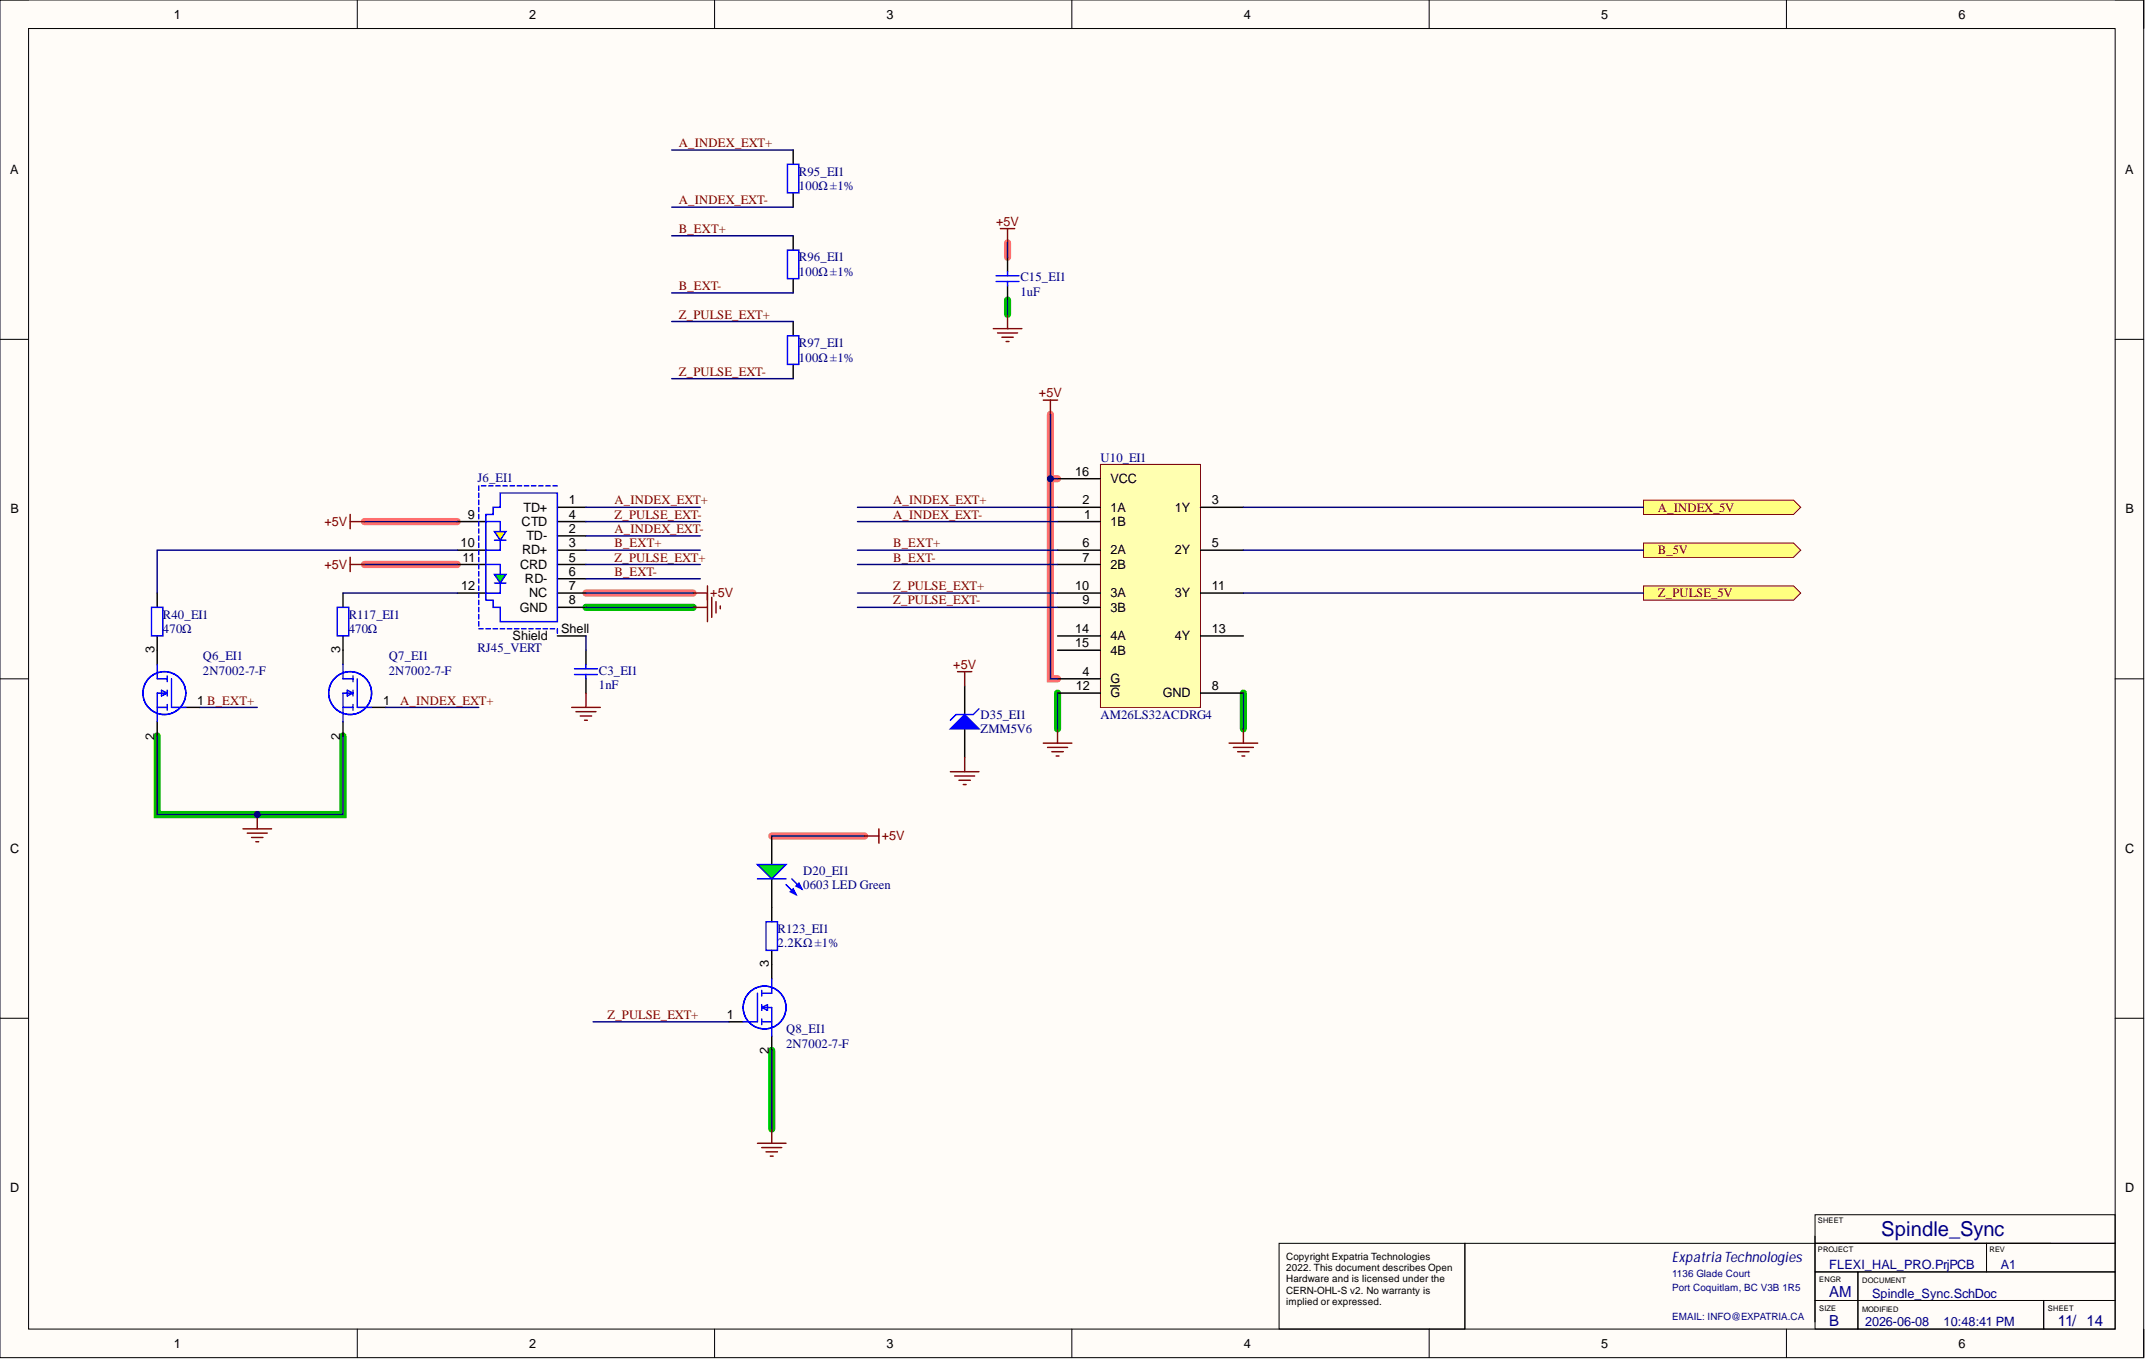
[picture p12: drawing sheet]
<svg xmlns="http://www.w3.org/2000/svg" width="381mm" height="241mm" viewBox="0 0 381 241" stroke-linecap="round" stroke-linejoin="round" font-family="sans-serif">
<defs><g id="words">
<text font-size="3.6" fill="#000080" x="334.2" y="219.5">Spindle_Sync</text>
<g font-size="2.7" fill="#000080">
<text x="324.9" y="230.3">AM</text>
<text x="324.9" y="235.4">B</text>
<text x="365.5" y="235.4">11/ 14</text>
</g>
<text font-size="2.6" fill="#000080" x="297" y="224.1">ExpatriaTechnologies</text>
<g font-size="2.3">
<text x="30.9" y="3.3">1</text>
<text x="94" y="3.3">2</text>
<text x="157.5" y="3.3">3</text>
<text x="220.9" y="3.3">4</text>
<text x="284.4" y="3.3">5</text>
<text x="347.9" y="3.3">6</text>
<text x="1.8" y="30.9">A</text>
<text x="377.5" y="30.9">A</text>
<text x="101" y="89.6">1</text>
<text x="191" y="84.5">16</text>
<text x="192.2" y="89.6">2</text>
<text x="197.2" y="85.8">VCC</text>
<text x="215.3" y="89.6">3</text>
<text x="1.9" y="91.2">B</text>
<text x="83.1" y="92.1">9</text>
<text x="92.7" y="93.4">CTD</text>
<text x="93" y="90.8">TD+</text>
<text x="93.5" y="95.9">TD-</text>
<text x="101" y="94.6">2</text>
<text x="101" y="92.1">4</text>
<text x="192.6" y="92.1">1</text>
<text x="197.2" y="93.4">1B</text>
<text x="197.2" y="90.8">1A</text>
<text x="208.7" y="90.8">1Y</text>
<text x="377.6" y="91.2">B</text>
<text x="81.8" y="97.2">10</text>
<text x="82.2" y="99.7">11</text>
<text x="92.4" y="101">CRD</text>
<text x="92.7" y="98.4">RD+</text>
<text x="101" y="97.2">3</text>
<text x="101" y="99.7">5</text>
<text x="192.2" y="97.2">6</text>
<text x="192.2" y="99.7">7</text>
<text x="197.2" y="98.4">2A</text>
<text x="197.2" y="101">2B</text>
<text x="208.7" y="98.4">2Y</text>
<text x="215.3" y="97.2">5</text>
<text x="81.9" y="104.8">12</text>
<text x="93.2" y="103.5">RD-</text>
<text x="94" y="106.1">NC</text>
<text x="101" y="102.3">6</text>
<text x="101" y="104.8">7</text>
<text x="101" y="107.3">8</text>
<text x="191" y="104.8">10</text>
<text x="192.2" y="107.3">9</text>
<text x="197.2" y="106.1">3A</text>
<text x="208.7" y="106.1">3Y</text>
<text x="215.3" y="104.8">11</text>
<text x="91" y="113.7">Shield</text>
<text x="92.3" y="108.6">GND</text>
<text x="99.7" y="112.4">Shell</text>
<text x="191" y="112.4">14</text>
<text x="197.2" y="108.6">3B</text>
<text x="197.2" y="113.7">4A</text>
<text x="208.7" y="113.7">4Y</text>
<text x="215.3" y="112.4">13</text>
<text x="191" y="114.9">15</text>
<text x="197.2" y="116.2">4B</text>
<text x="35" y="125.1">1 B_EXT+</text>
<text x="68" y="125.1">1</text>
<text x="191.1" y="122.6">12</text>
<text x="192.2" y="120">4</text>
<text x="197.2" y="121.3">G</text>
<text x="197.2" y="123.8">G</text>
<text x="206.5" y="123.8">GND</text>
<text x="215.3" y="122.6">8</text>
<text x="1.8" y="151.5">C</text>
<text x="377.5" y="151.5">C</text>
<text x="129.1" y="180.9">1</text>
<text x="1.8" y="211.7">D</text>
<text x="377.5" y="211.7">D</text>
<text x="30.9" y="239.3">1</text>
<text x="94" y="239.3">2</text>
<text x="157.5" y="239.3">3</text>
<text x="220.9" y="239.3">4</text>
<text x="284.4" y="239.3">5</text>
<text x="347.9" y="239.3">6</text>
</g>
<g font-size="2.3" fill="#800000">
<text x="120.6" y="26.1">A_INDEX_EXT+</text>
<text x="120.6" y="36.3">A_INDEX_EXT-</text>
<text x="120.6" y="41.4">B_EXT+</text>
<text x="176.9" y="40.1">+5V</text>
<text x="120.6" y="51.5">B_EXT-</text>
<text x="120.6" y="56.6">Z_PULSE_EXT+</text>
<text x="120.6" y="66.7">Z_PULSE_EXT-</text>
<text x="184.5" y="70.5">+5V</text>
<text x="109.2" y="89.6">A_INDEX_EXT+</text>
<text x="158.7" y="89.6">A_INDEX_EXT+</text>
<text x="57.6" y="93.4">+5V</text>
<text x="109.2" y="92.1">Z_PULSE_EXT-</text>
<text x="109.2" y="94.6">A_INDEX_EXT-</text>
<text x="158.7" y="92.1">A_INDEX_EXT-</text>
<text x="294.5" y="90.8">A_INDEX_5V</text>
<text x="57.6" y="101">+5V</text>
<text x="109.2" y="99.7">Z_PULSE_EXT+</text>
<text x="109.2" y="97.2">B_EXT+</text>
<text x="158.7" y="97.2">B_EXT+</text>
<text x="158.7" y="99.7">B_EXT-</text>
<text x="294.5" y="98.4">B_5V</text>
<text x="109.2" y="102.3">B_EXT-</text>
<text x="126.2" y="106.1">+5V</text>
<text x="158.7" y="104.8">Z_PULSE_EXT+</text>
<text x="158.7" y="107.3">Z_PULSE_EXT-</text>
<text x="294.5" y="106.1">Z_PULSE_5V</text>
<text x="169.3" y="118.8">+5V</text>
<text x="71.1" y="125.1">A_INDEX_EXT+</text>
<text x="156.6" y="149.2">+5V</text>
<text x="107.9" y="180.9">Z_PULSE_EXT+</text>
</g>
<g font-size="2.3" fill="#000080">
<text x="141.9" y="31.2">R95_EI1</text>
<text x="141.9" y="33.7">100Ω ±1%</text>
<text x="141.9" y="46.4">R96_EI1</text>
<text x="141.9" y="49">100Ω ±1%</text>
<text x="181.2" y="50">C15_EI1</text>
<text x="181.2" y="52.5">1uF</text>
<text x="141.9" y="61.7">R97_EI1</text>
<text x="141.9" y="64.2">100Ω ±1%</text>
<text x="195.5" y="82">U10_EI1</text>
<text x="84.8" y="85.5">J6_EI1</text>
<text x="28.9" y="112.4">470Ω</text>
<text x="28.9" y="109.9">R40_EI1</text>
<text x="61.9" y="112.4">470Ω</text>
<text x="61.9" y="109.9">R117_EI1</text>
<text x="36" y="117.2">Q6_EI1</text>
<text x="36" y="119.8">2N7002-7-F</text>
<text x="69" y="117.2">Q7_EI1</text>
<text x="69" y="119.8">2N7002-7-F</text>
<text x="84.8" y="115.7">RJ45_VERT</text>
<text x="106.4" y="119.8">C3_EI1</text>
<text x="106.4" y="122.3">1nF</text>
<text x="174.1" y="127.6">D35_EI1</text>
<text x="174.1" y="130.2">ZMM5V6</text>
<text x="195.5" y="127.6">AM26LS32ACDRG4</text>
<text x="142.7" y="155.3">D20_EI1</text>
<text x="142.7" y="157.8">0603 LED Green</text>
<text x="138.1" y="165.7">R123_EI1</text>
<text x="138.1" y="168.2">2.2KΩ ±1%</text>
<text x="139.6" y="183.5">Q8_EI1</text>
<text x="139.6" y="186">2N7002-7-F</text>
<text x="324.9" y="225.3">FLEXI_HAL_PRO.PrjPCB</text>
<text x="355.4" y="225.3">A1</text>
<text x="332.5" y="230.4">Spindle_Sync.SchDoc</text>
<text x="331.3" y="235.5">2026-06-08</text>
<text x="345.2" y="235.5">10:48:41 PM</text>
</g>
<g font-size="2.2">
<text x="27.4" y="116" transform="rotate(-90 27.4 116)">3</text>
<text x="60.4" y="116" transform="rotate(-90 60.4 116)">3</text>
<text x="27.4" y="131.4" transform="rotate(-90 27.4 131.4)">2</text>
<text x="60.4" y="131.4" transform="rotate(-90 60.4 131.4)">2</text>
<text x="136.6" y="171.8" transform="rotate(-90 136.6 171.8)">3</text>
<text x="136.6" y="187.2" transform="rotate(-90 136.6 187.2)">2</text>
</g>
<g font-size="1.8">
<text x="228.5" y="223.6">Copyright Expatria Technologies</text>
<text x="228.5" y="225.7">2022. This document describes Open</text>
<text x="228.5" y="227.7">Hardware and is licensed under the</text>
<text x="228.5" y="229.7">CERN-OHL-S v2. No warranty is</text>
<text x="228.5" y="231.8">implied or expressed.</text>
</g>
<g font-size="1.8" fill="#000080">
<text x="297" y="226.7">1136 Glade Court</text>
<text x="297" y="229.2">Port Coquitlam, BC V3B 1R5</text>
<text x="297" y="234.3">EMAIL: INFO@EXPATRIA.CA</text>
</g>
<g font-size="1.4">
<text x="322.9" y="217.2">SHEET</text>
<text x="322.9" y="222.3">PROJECT</text>
<text x="323.1" y="227.6">ENGR</text>
<text x="330.8" y="227.9">DOCUMENT</text>
<text x="353.4" y="222.3">REV</text>
<text x="323.1" y="232.7">SIZE</text>
<text x="330.8" y="232.9">MODIFIED</text>
<text x="363.8" y="232.7">SHEET</text>
</g>
</g></defs>
<path d="M0 0h380.8v241.1h-380.8z" fill-rule="evenodd" fill="#fffcf8"/>
<path d="M0 0h380.8v241.1h-380.8z" fill="none" stroke="#000" stroke-width=".18"/>
<path d="M5.1 5.1h370.6v230.9h-370.6z" fill-rule="evenodd" fill="#fffcf8"/>
<g fill="none" stroke="#000" stroke-width=".18">
<path d="M0 0h5.1M63.5 0v5.1M126.9 0v5.1M190.4 0v5.1M253.8 0v5.1M317.3 0v5.1M375.7 0h5.1v5.1M5.1 5.1h370.6v230.9h-370.6zM0 60.3h5.1M375.7 60.3h5.1M0 120.5h5.1M375.7 120.5h5.1"/>
<path d="M0 180.8h5.1M375.7 180.8h5.1M322.4 215.7h53.3v5.1h-53.3zM322.4 219.5v15.2M63.5 236v5.1M126.9 236v5.1M190.4 236v5.1M227.2 220.8h33v15.2h-33zM253.8 236v5.1M317.3 236v5.1M322.4 230.9h7.6v5.1h-7.6zM322.4 225.8h7.6v5.1h-7.6z"/>
<path d="M322.4 220.8h30.5v5h-30.5zM330 230.9h33v5.1h-33zM330 225.8h45.7v5.1h-45.7zM352.9 220.8h22.8v5h-22.8zM363 230.9h12.7v5.1h-12.7zM364.3 220.8h-104.1v15.2M380.8 236v5.1"/>
</g>
<path d="M179 53.3v2.5M104.1 107.8h19M27.9 130.7v13.9h33v-13.9M187.8 123.1v6.3M220.8 123.1v6.3M137.1 186.5v14" fill="none" stroke="#00be00" stroke-width="1.3"/>
<path d="M179 43.1v2.6M186.6 73.6v11.4h1.2M64.7 92.6h16.5M186.6 85v35.5h1.2M64.7 100.2h16.5M104.1 105.3h19M137.1 148.4h16.5" fill="none" stroke="#ff6e6e" stroke-width="1.3"/>
<g fill="none" stroke="#800000" stroke-width=".26">
<path d="M176.4 58.4h5.1M177.2 59.1h3.5M177.7 40.6h2.5M177.9 59.9h2.1M179 40.6v2.5M179 55.8v2.6M178.7 60.6h.5M185.3 71h2.5M186.6 71v2.6M218.3 131.9h5.1M219.1 132.7h3.5M219.8 133.5h2.1"/>
<path d="M220.6 134.2h.5M220.8 129.4v2.5"/>
</g>
<path d="M179 45.7v2.5M179 50.7v2.6" fill="none" stroke="#000" stroke-width=".26"/>
<path d="M176.9 49h4.1M176.9 50h4.1M179 48.2v.8M179 50v.7" fill="none" stroke="#00f" stroke-width=".26"/>
<path d="M291.9 88.8h26.7l1.2 1.3-1.2 1.2h-26.7z" fill-rule="evenodd" fill="#ffff80"/>
<path d="M291.9 88.8h26.7l1.2 1.3-1.2 1.2h-26.7z" fill="none" stroke="#800000" stroke-width=".18"/>
<path d="M291.9 104h26.7l1.2 1.3-1.2 1.3h-26.7z" fill-rule="evenodd" fill="#ffff80"/>
<path d="M291.9 104h26.7l1.2 1.3-1.2 1.3h-26.7z" fill="none" stroke="#800000" stroke-width=".18"/>
<path d="M195.5 82.5h17.7v43.1h-17.7z" fill-rule="evenodd" fill="#ffffb0"/>
<path d="M195.5 82.5h17.7v43.1h-17.7z" fill="none" stroke="#800000" stroke-width=".18"/>
<g fill="none" stroke="#000" stroke-width=".26">
<path d="M187.8 92.6h7.7M187.8 90.1h7.7M187.8 97.7h7.7M187.8 85h7.7M213.2 90.1h7.6M213.2 97.7h7.6M187.8 100.2h7.7M187.8 107.8h7.7M187.8 105.3h7.7M187.8 112.9h7.7M187.8 115.5h7.7M213.2 105.3h7.6"/>
<path d="M213.2 112.9h7.6M187.8 120.5h7.7M187.8 123.1h7.7M197.2 121.8h1.7M213.2 123.1h7.6"/>
</g>
<path d="M185.3 131.9h5.1M186.1 132.7h3.5M186.8 133.5h2.1M187.6 134.2h.5M187.8 129.4v2.5" fill="none" stroke="#800000" stroke-width=".26"/>
<path d="M291.9 96.4h26.7l1.2 1.3-1.2 1.3h-26.7z" fill-rule="evenodd" fill="#ffff80"/>
<path d="M291.9 96.4h26.7l1.2 1.3-1.2 1.3h-26.7z" fill="none" stroke="#800000" stroke-width=".18"/>
<path d="M171.3 121.8v5.1M171.3 129.4v5.1" fill="none" stroke="#000" stroke-width=".26"/>
<path d="M168.8 129.4l2.5-2.5 2.6 2.5z" fill="#00f"/>
<g fill="none" stroke="#00f" stroke-width=".26">
<path d="M139.9 29.2h2v5h-2zM139.9 44.4h2v5.1h-2zM139.9 59.6h2v5.1h-2zM85 86.3v.8M85 87.5v.8M85 88.8v.8M85 90.1v.8M85 91.3v.8M85 92.6v.8M85 93.9v.8M85 95.2v.7M85 96.4v.8"/>
<path d="M85 97.7v.8M85 99v.8M85.5 86.3h.8M86.3 92.6h2.5v1.8M86.8 86.3h.8M88.1 86.3h.7M88.8 87.5h10.2v22.9h-10.2v-2.6h-1.2v-1.2h-1.3v-15.3h1.3v-1.2h1.2zM88.8 95.9v1.8h-2.5M89.3 86.3h.8M90.6 86.3h.8M91.9 86.3h.8M93.1 86.3h.8"/>
<path d="M94.4 86.3h.8M95.7 86.3h.8M96.9 86.3h.8M98.2 86.3h.8M85 100.2v.8M85 101.5v.8M85 102.8v.8M85 104v.8M85 105.3v.8M85 106.6v.8M85 107.8v.8M85 109.1v.8"/>
<path d="M85 110.4v.8M85 111.6h.8M86.3 111.6h.8M87.6 111.6h.8M88.8 111.6h.8M90.1 111.6h.8M91.4 111.6h.8M92.7 111.6h.7M93.9 111.6h.8M95.2 111.6h.8M96.5 111.6h.8M97.7 111.6h.8"/>
<path d="M99 111.6v.8M168.8 129.4l2.5-2.5 2.6 2.5zM173.9 125.9l-1 1h-3.1l-1 1"/>
</g>
<path d="M170.1 119.3h2.5M171.3 119.3v2.5M168.8 137h5.1M169.6 137.8h3.5M170.3 138.5h2.1M171.1 139.3h.5M171.3 134.5v2.5" fill="none" stroke="#800000" stroke-width=".26"/>
<g fill="none" stroke="#000" stroke-width=".26">
<path d="M140.9 26.6v2.6M140.9 34.2v2.6M140.9 41.9v2.5M140.9 49.5v2.5M140.9 57.1v2.5M140.9 64.7v2.5M81.2 92.6h5.1M81.2 97.7h5.1M99 90.1h5.1M99 95.2h5.1M99 92.6h5.1M99 97.7h5.1"/>
<path d="M81.2 100.2h5.1M81.2 105.3h5.1M99 102.8h5.1M99 100.2h5.1M99 105.3h5.1M99 107.8h5.1M99 112.9h5.1"/>
</g>
<path d="M87.8 102h2.1l-1.1 1.5z" fill="#0f0"/>
<path d="M86.3 100.2h2.5v1.8M87.8 102h2.1l-1.1 1.5zM87.8 103.5h2.1M88.8 103.5v1.8h-2.5" fill="none" stroke="#00f" stroke-width=".26"/>
<path d="M87.8 94.4h2.1l-1.1 1.5z" fill="#ff0"/>
<g fill="none" stroke="#00f" stroke-width=".26">
<path d="M87.8 94.4h2.1l-1.1 1.5zM87.8 95.9h2.1M26.9 107.8h2v5.1h-2zM27.9 118v2.5h1.8M59.9 107.8h2v5.1h-2zM60.9 118v2.5h1.8M27.9 125.6h1.8M28.7 122.6l1 .5-1 .5zM29.7 123.1h-1.8v5M29.7 120v1M29.7 122.6v1M29.7 125.1v1"/>
<path d="M30.5 120.5v5.1h2.5M60.9 125.6h1.8M61.7 122.6l1 .5-1 .5zM62.7 123.1h-1.8v5M62.7 120v1M62.7 122.6v1M62.7 125.1v1M63.5 120.5v5.1h2.5M134.5 176.4v5h-2.5M135.3 178.9h1.8v5.1M135.3 175.8v1.1M135.3 178.4v1"/>
<path d="M135.3 178.9l1-.5v1zM137.1 173.8v2.6h-1.8M135.3 181.4h1.8M135.3 180.9v1"/>
<circle cx="29.2" cy="123.1" r="3.8"/>
<circle cx="62.2" cy="123.1" r="3.8"/>
<circle cx="135.8" cy="178.9" r="3.8"/>
</g>
<g fill="none" stroke="#000" stroke-width=".26">
<path d="M27.9 105.3v2.5M27.9 112.9v5.1M60.9 105.3v2.5M60.9 112.9v5.1M27.9 128.1v2.6M33 125.6h2.5M60.9 128.1v2.6M66 125.6h2.5M137.1 148.4v5.1M137.1 156.1v5M137.1 171.3v2.5M129.5 181.4h2.5"/>
<path d="M137.1 184v2.5"/>
</g>
<path d="M134.5 153.5h5.1l-2.5 2.6z" fill="#0f0"/>
<path d="M134.5 153.5h5.1l-2.5 2.6zM139.6 157.1l1.8 1.7M140.6 156.1l1.8 1.7" fill="none" stroke="#00f" stroke-width=".26"/>
<path d="M140.4 158.3l.5-.5 .5 1z" fill="#00f"/>
<path d="M140.4 158.3l.5-.5 .5 1z" fill="none" stroke="#00f" stroke-width=".26"/>
<path d="M141.4 157.3l.5-.5 .5 1z" fill="#00f"/>
<path d="M102 118.8h4.1M102 119.8h4.1M104.1 118v.8M104.1 119.8v.7M134.5 156.1h5.1M141.4 157.3l.5-.5 .5 1zM136.1 163.7h2v5h-2z" fill="none" stroke="#00f" stroke-width=".26"/>
<path d="M104.1 115.5v2.5M104.1 120.5v2.6M137.1 161.1v2.6M137.1 168.7v2.6" fill="none" stroke="#000" stroke-width=".26"/>
<path d="M123.1 107.8h2.6M123.1 105.3h2.6M125.7 104v6.4M126.4 106.1v3.5M127.2 106.8v2.1M127.9 107.6v.5M101.5 125.6h5.1M102.3 126.4h3.6M103.1 127.1h2M103.8 127.9h.5M104.1 123.1v2.5" fill="none" stroke="#800000" stroke-width=".26"/>
<path d="M186.6 73.6v11.4h1.2M187.8 123.1v6.3M220.8 123.1v6.3" fill="none" stroke="#000080" stroke-width=".26"/>
<circle cx="186.6" cy="85" r=".51" fill="#000080"/>
<circle cx="186.6" cy="85" r=".51" fill="none" stroke="#000080" stroke-width=".18"/>
<path d="M186.6 85v35.5h1.2" fill="none" stroke="#000080" stroke-width=".26"/>
<circle cx="186.6" cy="85" r=".51" fill="#000080"/>
<circle cx="186.6" cy="85" r=".51" fill="none" stroke="#000080" stroke-width=".18"/>
<g fill="none" stroke="#000080" stroke-width=".26">
<path d="M119.3 26.6h21.6M119.3 36.8h21.6M119.3 41.9h21.6M119.3 52h21.6M119.3 57.1h21.6M179 43.1v2.6M179 53.3v2.5M119.3 67.2h21.6M64.7 92.6h16.5M81.2 97.7h-53.3v7.6M104.1 90.1h20.3M104.1 97.7h20.3"/>
<path d="M104.1 95.2h20.3M152.3 90.1h35.5M152.3 97.7h35.5M152.3 92.6h35.5M220.8 90.1h71.1M220.8 97.7h71.1M60.9 105.3h20.3M64.7 100.2h16.5M104.1 107.8h19M104.1 102.8h20.3M152.3 107.8h35.5M152.3 100.2h35.5"/>
<path d="M220.8 105.3h71.1M27.9 130.7v13.9h33v-13.9"/>
</g>
<circle cx="45.7" cy="144.6" r=".51" fill="#000080"/>
<circle cx="45.7" cy="144.6" r=".51" fill="none" stroke="#000080" stroke-width=".18"/>
<path d="M104.1 92.6h20.3M104.1 105.3h19M104.1 100.2h20.3M104.1 112.9v2.6M35.5 125.6h10.2M68.5 125.6h16.5M137.1 148.4h16.5M105.3 181.4h24.2" fill="none" stroke="#000080" stroke-width=".26"/>
<path d="M62.2 91.3v2.6M62.2 99v2.5M62.2 92.6h2.5M62.2 100.2h2.5M43.2 147.2h5M43.9 147.9h3.6M44.7 148.7h2M45.4 149.5h.5M45.7 144.6v2.6" fill="none" stroke="#800000" stroke-width=".26"/>
<circle cx="45.7" cy="144.6" r=".51" fill="#000080"/>
<circle cx="45.7" cy="144.6" r=".51" fill="none" stroke="#000080" stroke-width=".18"/>
<path d="M153.6 148.4h2.5M156.1 147.2v2.5M134.5 203h5.1M135.3 203.8h3.6M136.1 204.5h2M136.8 205.3h.5M137.1 200.5v2.5" fill="none" stroke="#800000" stroke-width=".26"/>
<path d="M152.3 105.3h35.5M137.1 186.5v14" fill="none" stroke="#000080" stroke-width=".26"/>
<use href="#words"/>
</svg>
